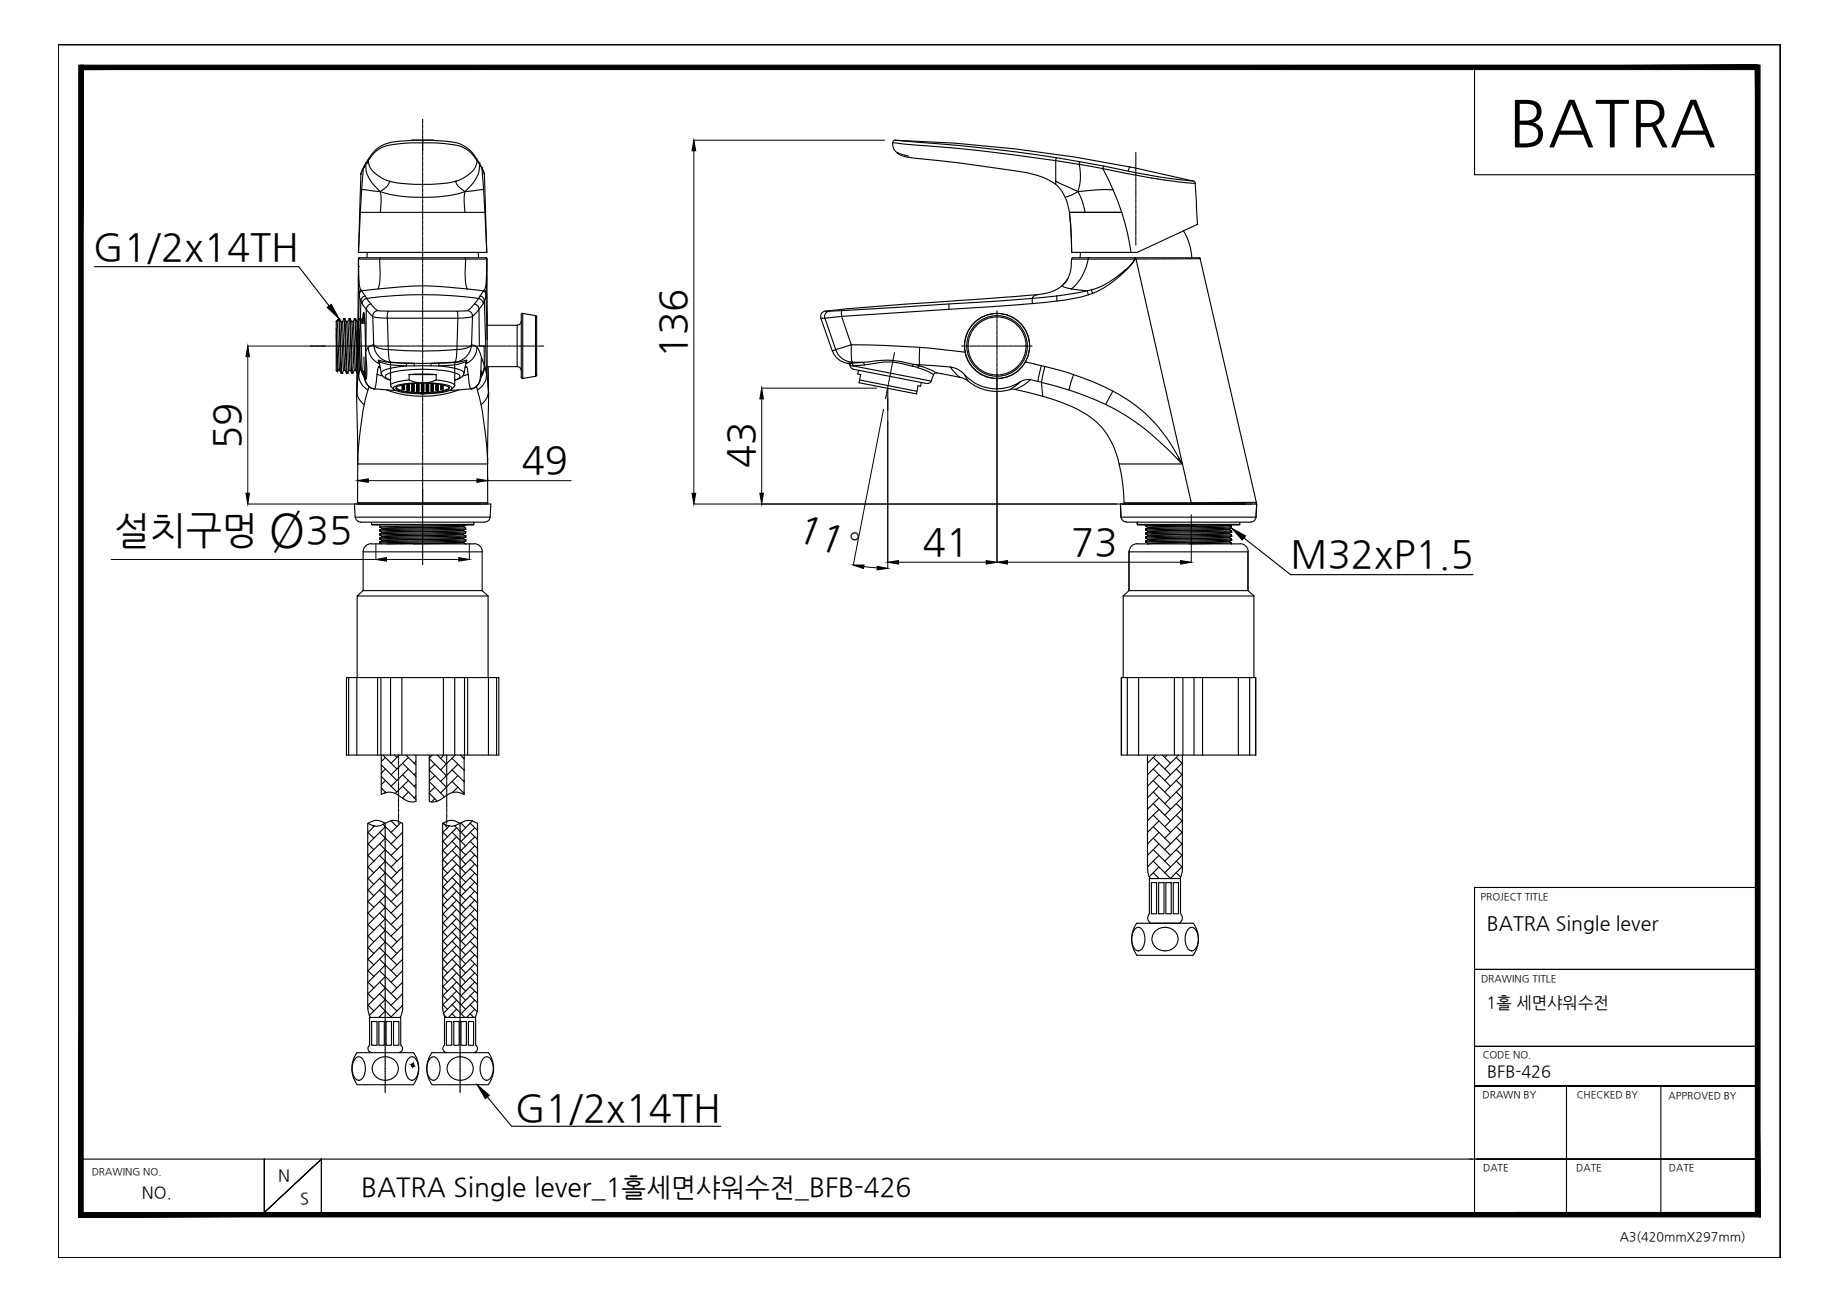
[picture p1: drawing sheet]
<svg xmlns="http://www.w3.org/2000/svg" width="420mm" height="297mm" viewBox="0 0 420 297" stroke-linecap="round" stroke-linejoin="round" font-family="sans-serif">
<defs><g id="words">
<text font-size="14.7" x="344.5" y="33">BATRA</text>
<text font-size="10.9" x="61.3" y="124.6">Ø</text>
<g font-size="8.7">
<text x="21.3" y="59.5">G1/2x14TH</text>
<text x="156.7" y="81.8" transform="rotate(-90 156.7 81.8)">136</text>
<text x="54.8" y="102.5" transform="rotate(-90 54.8 102.5)">59</text>
<text x="172.2" y="106.9" transform="rotate(-90 172.2 106.9)">43</text>
<text x="119.2" y="108">49</text>
<text x="26.1" y="123.9">설치구멍</text>
<text x="69.8" y="123.9">35</text>
<text x="181.6" y="122.8" transform="rotate(21 181.6 122.8)">11°</text>
<text x="210.8" y="126.8">41</text>
<text x="244.6" y="126.6">73</text>
<text x="294.7" y="129.5">M32xP1.5</text>
<text x="117.6" y="256">G1/2x14TH</text>
</g>
<text font-size="6" x="82.5" y="273.1">BATRA Single lever_1홀세면샤워수전_BFB-426</text>
<text font-size="4.5" x="339.5" y="212.4">BATRA Single lever</text>
<g font-size="3.7">
<text x="339.5" y="230.1">1홀 세면샤워수전</text>
<text x="339.6" y="245.9">BFB-426</text>
<text x="63.5" y="269.6">N</text>
<text x="32.4" y="273.6">NO.</text>
<text x="68.5" y="274.9">S</text>
</g>
<text font-size="2.9" x="369.9" y="283.4">A3(420mmX297mm)</text>
<g font-size="2.3">
<text x="338.1" y="205.5">PROJECT TITLE</text>
<text x="338.2" y="224.3">DRAWING TITLE</text>
<text x="338.6" y="241.6">CODE NO.</text>
<text x="338.5" y="250.8">DRAWN BY</text>
<text x="360.1" y="250.8">CHECKED BY</text>
<text x="381" y="250.8">APPROVED BY</text>
<text x="20.9" y="268.3">DRAWING NO.</text>
<text x="338.7" y="267.3">DATE</text>
<text x="359.9" y="267.3">DATE</text>
<text x="381.1" y="267.3">DATE</text>
</g>
</g></defs>
<!-- layer: 0 -->
<g fill="#000" stroke="#000" stroke-width=".23">
<path d="M158.4 32l.5 2.4h-.9zM74.7 70.2l.9-.7 1.8 3.2zM56.6 79l.4 2.4h-.8zM173.9 88.6l.4 2.5h-.8zM56.2 112.6h.8l-.4 2.5zM81.6 109.7l2.5-.4v.8zM108.9 109.3l2.5 .4-2.5 .4zM158 112.6h.9l-.5 2.5zM173.5 112.6h.8l-.4 2.5zM85.8 127.7l2.5-.4v.8zM104.8 127.3l2.4 .4-2.4 .4zM194.8 129h2.5l-.1 .8z"/>
<path d="M200.3 129.3l2.4 .5-2.4 .3zM202.7 128.4l2.5-.4v.8zM225.2 128l2.5 .4-2.5 .4zM227.7 128.4l2.4-.4v.8zM269.6 128l2.4 .4-2.4 .4zM281.2 120.5l3.2 1.9-.7 .9zM109 247.7l2.7 2.4-.9 .7z"/>
<path d="M18 14.9v262.9l1-262.9zM19 14.9v261.9l-1 1z"/>
<path d="M18.5 14.9h382.8l-382.8 1zM18.5 15.9h382.8v-1z"/>
<path d="M400.8 14.9h1.1v262.9zM400.8 14.9v261.9l1.1 1z"/>
<path d="M400.8 14.9h1.1v262.9zM400.8 14.9v261.9l1.1 1z"/>
<path d="M18 277.8l382.8-1 1.1 1zM18 277.8l382.8-1h-381.8z"/>
</g>
<g fill="none" stroke="#000" stroke-width=".25">
<path d="M13.3 10.2h393.2v277h-393.2zM336.7 15.6v24.3h64.6M406.5 10.2v277M83 38.5l-.4 4.8M83 38.2l-.6 1.6 .6-1.3M83 38.2h.1M83 38.2v.3M83 38.4v.1M83.5 37.5l-.5 .9M83.6 37.2l-.6 1M83.6 37.2h.1M83.6 37.2v.3"/>
<path d="M83.7 37.3l-.2 .2a6.6 6.6 0 0 0 2.7 5.6l.6 .6a36.5 36.5 0 0 0 19.4 0M83.7 37.3h.1M84.1 36.7a4.4 4.4 0 0 0 2.4 3.5l2.5 1.2M84.1 36.7l-.4 .6M84.1 36.3v.4M84.2 36.3l-.6 .9M84.2 36.3a7.7 7.7 0 0 1 6.7-4 45.9 45.9 0 0 1 14.1 .5 7.8 7.8 0 0 1 3.9 3.5M84.2 36.3h.1M84.2 36.5l-.1 .2M84.4 36.3l-.2 .1M96.5 27.2v.8M96.5 28.2v.2"/>
<path d="M96.5 28.5v.8M96.5 29.4v.2M96.5 29.7v.8M96.5 30.7v.1M96.5 31v.7M96.5 31.8v1.1M96.5 33.1v.1M96.5 33.4v.8M96.5 34.3v.2M96.5 34.6v.8M96.5 35.5v.2M96.5 35.8v.8"/>
<path d="M96.5 36.8v.1M96.5 37.1v.7M96.5 38v.1M96.5 38.3v.7M96.5 39.2v.1M96.5 39.5v.8M108.7 36.3a6.8 6.8 0 0 0-5.5-3.3 50.9 50.9 0 0 0-15 .3 6.3 6.3 0 0 0-3.8 3M108.7 36.3l.1 .1M108.7 36.5l.3 .2M108.9 36.3h.1M108.9 36.3l.5 .9M108.9 36.3l.1 .4"/>
<path d="M109 36.7a4.4 4.4 0 0 1-2.5 3.5l-2.5 1.2M109 36.7l.5 .8M109.4 37.2l.1 .3M109.4 37.2l.6 1M109.4 37.2h.1M109.5 37.5a6.6 6.6 0 0 1-2.7 5.6l-.6 .6M109.5 37.5l.3 .6M109.9 38.1l.1 .2M110 38.3l.1 .2M110 38.2h.1M110 38.2l.6 1.6-.5-1.3M110 38.2l.1 .3"/>
<path d="M110.1 38.5l.6 10M110.6 39.8h.1M204.5 32a445.6 445.6 0 0 1 36.7 4l-.1 .7 10.7 1.8 .2-.6 12.7 2.5 7.7 .9M204.5 32l-.5 .2-.1 .4M204.9 34.9l2.6 .8M204.9 34.9h.1M241.2 36l5.4 .9M246.6 36.9l-.2 .6a11.7 11.7 0 0 1-.2 6.2l-5.1-2.3M246.6 36.9l5.4 1M258 38.1l-.4 1M259.4 34.8v.6M259.4 35.5v.2"/>
<path d="M259.4 35.8v.8M259.4 36.8v.1M259.4 37.1v.7M259.4 38v.2M259.4 38.3v.7M259.4 39.2v.1M259.4 39.5v.8M81.9 59.2v1.6M81.9 59v.1M82.2 58.8l-.3 .3M82.3 48.5l-.4 9.1h29.3l-.5-9.1M83.9 57.6l-.1 1.2"/>
<path d="M86.9 48.5h23.8M86.9 58.9l-.2 .3h-4.8M89.1 41.4a41.3 41.3 0 0 0 14.9 0M96.5 40.4v.2M96.5 40.7v.8M96.5 41.6v.2M96.5 41.9v.8M96.5 42.9v.1M96.5 43.2v.7M96.5 44.1v.1M96.5 44.4v.7M96.5 45.3v.1"/>
<path d="M96.5 45.6v.8M96.5 46.5v.2M96.5 46.8v.8M96.5 47.7v.2M96.5 48.1v.7M96.5 49v.1M96.5 49.2v.8M96.5 50.2v.1M96.5 50.5v.7M96.5 51.4v.1M96.5 51.7v.8M96.5 52.6v.2"/>
<path d="M96.5 52.9v.8M96.5 53.9v.1M96.5 54.2v.7M96.5 55v.2M96.5 55.4v.7M96.5 56.3v.1M96.5 56.6v.7M96.5 57.5v.2M96.5 57.8v.8M96.5 58.7v.2M96.5 59v.8M96.5 60v.1"/>
<path d="M104 41.4h.1M104 41.4l.6 1.1 1.6 1.2M104.1 41.4h-.1M106.1 58.9l.2 .3h-19.6a25.7 25.7 0 0 1-.1 6l-.3 .8a72.1 72.1 0 0 1 20.4 0M106.2 43.7l-.2 1.2 .2 3.6M109.2 57.6l.1 1.2M110.4 43.3l-4.2 .4M110.9 58.8l.3 .3M111.1 59l-29-.2-.2 .2M111.2 59l.1 15.3M111.2 59.2h-4.9a25.7 25.7 0 0 0 .1 6l.3 .8M241.1 41.4v-4.7l-18.6-2.4-18.7-1.7a2.95 2.95 0 0 0 2.7 3.1 39.6 39.6 0 0 0 7.5 .9l18.4 2.5a17.8 17.8 0 0 1 8.7 3"/>
<path d="M241.1 42.1a10.3 10.3 0 0 1 3.1 6.4M241.1 41.4h.1M241.1 41.4v.7M244.2 48.5l.5 9.1M244.2 48.6l.3 2.4 .2 6.6M244.2 48.5h11.9a51.1 51.1 0 0 1 2.2 9.1M245 58.9h28.8M245 58.8l-.3 .3M246.2 43.7l3.9-.3 4.1-.1-2.4-4.8 11.2 2.2 6.5 .9 3.4 .3 .5 9.3-13.7 6.4h-15M246.2 43.7l-1.4 .8-1.6 .6M246.7 57.6l-.1 1.2M248.7 58.9h-.1a12.1 12.1 0 0 1-4 7.1"/>
<path d="M254.2 43.3l1.9 5.2h-8.3a15.3 15.3 0 0 0-1.6-4.8M259.2 58.9v.3v-.3M259.4 40.4v.2M259.4 40.7v.8M259.4 41.6v.2M259.4 42v.7M259.4 42.9v.1M259.4 43.2v.8M259.4 44.1v.2M259.4 44.4v.7M259.4 45.3v.2M259.4 45.6v.8"/>
<path d="M259.4 46.5v.2M259.4 46.8v.8M259.4 47.8v.1M259.4 48.1v.7M259.4 49v.1M259.4 49.3v.8M259.4 50.2v.1M259.4 50.5v.8M259.4 51.4v.2M259.4 51.7v.8M259.4 52.6v.2M259.4 52.9v.8"/>
<path d="M259.4 53.9v.1M259.4 54.2v.7M259.4 55.1v.1M259.4 55.4v.5M259.4 59.2h-.2a19.9 19.9 0 0 1-7.8 6.2l-2.2 .8 .3 .8a23.5 23.5 0 0 0 9.7-7.8h-14.5l-.1 1.9a6.2 6.2 0 0 1-2.1 4.1M259.4 59.2l12.6 55.6M259.4 58.9v.3M270.2 52.7a12.8 12.8 0 0 1 1.9 6.1M272.5 41.3l.4 .6M273.8 58.8l.3 .3M274.1 59.1l12.8 55.6-14.9 .1M274.1 59.1l-14.7 .1"/>
<path d="M21.6 60.9h46.6l7 9M70.9 79h.7M71.8 79h.1M72.1 79h.7M73 79h.1M73.3 79h.8M74.2 79h.2M74.5 79h.8M75.4 79h.2M75.8 79h.7M76.7 79h.1M76.8 75.1l.3 9.8"/>
<path d="M76.8 75.1l.4 9.4M76.8 76.2v8.4l.3 .3M76.9 73.4h-.1v1.7M76.9 73.4l.5 9.3a3.8 3.8 0 0 0 .5 2.5M76.9 79h.8M77.4 73.3l.5 11.9M77.4 73.3l-.2-.4-.3 .5M77.4 72.7h.1M77.4 72.7l-.6 .7M77.4 72.7v.6M77.5 72.7l.6 12.5M77.5 72.7a3.8 3.8 0 0 1 .5 2.5l.5 9.4"/>
<path d="M77.9 79h.1M77.9 73.4h.3M78.2 73.5h.1M78.2 73.5l.5 10.5 .4 1.2M78.2 79h.7M78.5 72.7l-.3 .8M78.6 72.7h.1M78.6 72.7l.5 12.5M78.7 72.7l.6 12.5M78.7 72.7l.5 1.3 .5 10.6M79.1 73.4h.3l.1 .4 .4 9.7 .1 1 .3 .7M79.1 79h.1"/>
<path d="M79.4 79h.8M79.7 72.7l.5 11.5 .1 1h.2M79.7 72.7h.3M79.7 72.7l-.3 .8M80 72.7l.5 12.5M80 72.7l.3 .8 .1 .8 .5 10.3M80.3 73.4h.3M80.3 79h.2M80.6 73.4l.5 10.3 .1 .8 .4 .7M80.6 79h.8M81 72.7l.6 12.5M81 72.7l.2 .1 .1 .7 .5 11.7"/>
<path d="M81 72.7l-.4 .7M81.2 72.7l.4 .8M81.5 73.5l.5 10.4 .1 .6 .4 .1M81.5 73.4h.3M81.6 79h.1M81.8 73.4l.5 9.3a3.8 3.8 0 0 0 .5 2.5M81.9 60.8l-.2 13.3a702.8 702.8 0 0 0 0 31.4l-.1 9.3h29.8l-.1-10.1M81.9 60.8l.1 6.2M81.9 60.8h.1M81.9 60.8a14.7 14.7 0 0 0 .3 5.1l.2 .3-.4 .8M81.9 79h.7M82 67l.4 1.7-.5 16.8-.4 3.8"/>
<path d="M82 67l-.5 22.3M82.2 72.7l.6 12.5M82.2 72.7h.2M82.2 72.7l-.4 .7M82.4 72.7l.1 1.1h.8M82.4 72.7l.4 1.1M82.4 66.2l1.3 1.9a97.3 97.3 0 0 1 12.8-.8M82.7 73.4l.4-2.1 .2 2.6 .2 5.1M82.7 79h.2M82.7 73.4h.3M83.1 79h.7M83.2 71.6l-.3 1.8"/>
<path d="M83.3 73l-.3 .5 .1 .3M83.4 67.6a1.1 1.1 0 0 0-.7 1.7M83.5 79.1v7.2h.1M83.6 70.6l1.5 1.6 .2 6.5M84 79h.1M84.1 79.3a4.1 4.1 0 0 0 2.6 3.8M84.3 79h.7M84.7 69.4a1.21 1.21 0 0 0-1 1.2M85.2 79h.2M85.3 78.7l-.6 .2a1.9 1.9 0 0 0-1.2 1.4M85.3 78.7l.1 .1a4.5 4.5 0 0 0 3.3 1l.1 1.5a1.49 1.49 0 0 0 .4 1.4 4.2 4.2 0 0 1-3.9-4zM85.5 79h.8"/>
<path d="M86.3 70.9a1.23 1.23 0 0 0-1.2 1.3l.8 .3 2.6 .2M86.3 66l-3.7 .4-.4 .4-.2 .5M86.4 79h.2M86.7 79h.8M87.7 79h.1M88 79h.7M88.5 72.7l.2 7.1 7.8 .4 7.8-.4M88.5 72.7h16l-.2 7.1M88.7 71l-.2 .6v1.1M88.9 79h.1M89.2 79h.7M90.1 79h.1"/>
<path d="M90.4 79h.8M91.3 79h.2M91.6 79h.8M92.5 79h.2M92.8 79h.8M93.8 79h.1M94.1 79h.7M95 79h.1M95.3 79h.7M96.2 79h.1M96.5 67.3a97.3 97.3 0 0 1 12.8 .8l-1.7 2.1-.8 .7M96.5 71h-7.8a4.4 4.4 0 0 1-2.9-.4l-2.1-2.5a1.37 1.37 0 0 0-1 1.2l.9 1.3-.1 9.8 .3 4.1a2.84 2.84 0 0 1-.4 2.2l-.3-1.4"/>
<path d="M96.5 79h.8M96.5 60.3v.7M96.5 61.2v.1M96.5 61.5v.7M96.5 62.4v.1M96.5 62.7v.8M96.5 63.6v.2M96.5 63.9v.8M96.5 64.8v.2M96.5 65.1v.8M96.5 66.1v.1M96.5 66.4v.7"/>
<path d="M96.5 67.3v.1M96.5 67.6v.7M96.5 68.5v.1M96.5 68.8v.8M96.5 69.7v.2M96.5 70v.8M96.5 70.9v.2M96.5 71.3v.7M96.5 72.2v.1M96.5 72.4v.8M96.5 73.4v.1M96.5 73.7v.7"/>
<path d="M96.5 74.6v.1M96.5 74.9v.8M96.5 75.8v.2M96.5 76.1v.8M96.5 77.1v.1M96.5 77.4v.7M96.5 78.2v.2M96.5 78.6v.7M96.5 79.5v.1M96.5 79.8v.7M97.4 79h.2M97.7 79h.8"/>
<path d="M98.6 79h.2M98.9 79h.8M99.9 79h.1M100.1 79h.8M101.1 79h.1M101.4 79h.7M102.3 79h.1M102.6 79h.8M103.5 79h.2M103.8 79h.8M104.3 71l.2 .4v1.3l2.6-.2 .8-.3M104.3 79.8l1.7-.2a2.18 2.18 0 0 0 1.7-.9 4.2 4.2 0 0 1-3.9 4"/>
<path d="M104.3 79.8v1.5a1.49 1.49 0 0 1-.5 1.4M104.7 79h.2M105.1 79h.7M105.9 79h.2M106.2 79h.8M106.7 66l3.7 .4M106.8 70.9l-10.3 .1M106.8 70.9a1.23 1.23 0 0 1 1.1 1.3M107.2 79h.1M107.5 79h.7M107.9 72.1v.1M107.9 72.2l-.2 6.5 .7 .2a3.2 3.2 0 0 1 1.5 2.6 3.4 3.4 0 0 1 .3 3.7l-.3 .5"/>
<path d="M107.9 72.2l1.5-1.6 .1 8.4h1.1l.1 4.7M108.4 79h.2M108.7 79h.8M109 79.3a4.2 4.2 0 0 1-2.6 3.8M109.6 67.6a1.1 1.1 0 0 1 .7 1.7l-.9 1.3a1.24 1.24 0 0 0-1.1-1.2M109.6 67.6l-.3 .5a1.37 1.37 0 0 1 1 1.2M109.6 79h.2M109.9 79h.8M110.4 66.4l.4 .4 .2 .5M110.4 66.4l-.8 1.2M110.6 66.2l-.2 .2M110.9 79h.1"/>
<path d="M111 67l-.4 1.7 .5 16.8 .4 3.8M111 67l.2 10.6M111.2 60.8l-.2 6.2M111.2 60.7v.1a14.7 14.7 0 0 1-.4 5.1l-.2 .3 .4 .8M111.2 79h.7M111.2 74.3v9.4h6.9M111.2 74.3h6.9v9.4M112 79h.2M112.4 79h.7M113.3 79h.1M113.6 79h.8M114.5 79h.2"/>
<path d="M114.8 79h.8M115.7 79h.2M116 79h.8M117 79h.1M117.2 79h.8M118.2 79h.1M118.5 79h.7M119 73.3a.91 .91 0 0 1-.9 .9M119 71.9v14.2M119.4 71.6l2.9 .5v13.8l-2.9 .5M119.4 71.6v14.8M119.4 71.5l-.4 .3"/>
<path d="M119.4 79h.1M119.7 79h.8M120.6 79h.2M120.9 79h.8M121.8 79h.2M122.1 79h.8M122.3 72l.3 .3M122.5 72.4v13.2M123 79h.2M123.3 79h.8M187.4 72.7h1l2.4 7.1-.7 .4zM188.5 71a1.21 1.21 0 0 0-1 1.6"/>
<path d="M189.4 71a1.22 1.22 0 0 0-1 1.7l3.8-.5M190.8 79.8a4.2 4.2 0 0 0 3.8 2.9M192.2 72.2l2.2 6.5M192.2 72.1v.1M192.2 70.9v1.3M194.4 78.7l11.7 .4a145 145 0 0 1 14.3 1.3M194.4 78.7v3l.2 1M194.4 78.7l-3.6 1.1M210 79.3v4M216.7 69.4v1.2M216.7 70.6l-24.5 1.6M219.6 79h.5"/>
<path d="M220.2 79h.2M220.5 79h.8M221.5 79h.1M221.8 79h.7M222.7 79h.1M223 79h.8M223.9 79h.2M224.2 79h.8M225.1 79h.2M225.4 79h.8M226.3 79h.2M226.6 79h.8"/>
<path d="M227.6 79h.1M227.7 71v.3M227.7 71.5v.2M227.7 71.8v.8M227.7 72.7v.2M227.7 73v.8M227.7 74v.1M227.7 74.3v.7M227.7 75.2v.1M227.7 75.5v.8M227.7 76.4v.2M227.7 76.7v.8"/>
<path d="M227.7 77.6v.2M227.7 77.9v.8M227.7 78.8v.2M227.7 79.1v.8M227.9 79h.7M228.8 79h.1M229.1 79h.8M230 79h.2M230.3 79h.8M231.2 79h.2M231.5 79h.8M232.4 79h.2"/>
<path d="M232.8 79h.7M233.7 79h.1M234 79h.7M234.9 79h.2M235.2 79h.5M236.9 67.3l-30.2 2.1-18.2 1.6 3.7-.1M236.9 67.3l-.7 .2-.5 .6-43.5 2.8M241.3 67.6l-5.6 .5v1.2M241.3 67.6l.1 1.1M241.4 68.7l-10.4 1-14.3 .9M242.5 65.2a9.6 9.6 0 0 1-5.6 2.1M242.5 65.2a3.6 3.6 0 0 0 2.1 .8"/>
<path d="M243.8 63.6l-1.3 1.6M244.6 66l3.7 .4M248.3 66.4l.2 .9-1.7 .5-5.4 .9M248.3 66.4l-7 1.2M249.2 66.2l-.9 .2M249.5 67l-.9 .3M77.5 84.6h-.3l-.1 .3M77.9 85.2h.2M78.1 85.2h.1M78.5 84.6h.3M78.5 84.6l-.4 .6M79.1 85.2h.2"/>
<path d="M79.3 85.2h.1M79.7 84.6h.3M79.7 84.6l-.3 .6M80.9 84.6h.3M80.9 84.6l-.4 .6M81.5 89.3a3.7 3.7 0 0 0 1.7 3M81.5 89.3l-.1 .7M81.6 85.2h.2M82.1 84.6a3.8 3.8 0 0 0 1.9 4.4M82.2 84.5l-.4 .7M82.4 83.5a3.4 3.4 0 0 0 .8 2.6M82.4 83.5l.2 1.1 .6 1.1"/>
<path d="M82.8 85.2h.7M83 84.7l.1 .3a4.3 4.3 0 0 0 1.6 3.6l.7 .2M83.1 81.5l.2 4.3a2.74 2.74 0 0 0 2.1 3M83.2 85.3l.2 1.3M83.3 85.3l.3 1.1M84.3 88.2a70.9 70.9 0 0 0-2.6 16.7M85.4 88.8h.1M85.5 88.8l4.8 .4M86.1 85.5l-.3 2.5-.3 .8M86.1 85.5l1.2 .3M86.4 83.8l-.3 1.7M86.4 83.8l.5 .2"/>
<path d="M86.5 82.6l-.1-.4 2.4 .5M86.6 82.6v.1M86.6 82.7h.1M86.6 82.7l.2-.1 2.4 .7-.1-.4-.3-.2M86.6 82.7l.5 2.6M86.8 83.5l-.4 .3M87.1 85.3l.5 .8 1.6 .7M88.3 89a22.9 22.9 0 0 0 8.2 1.5M88.8 82.7l5.7 .2 .1 .6M88.8 82.7l3.9 .2M89.1 86.8a1.1 1.1 0 0 1-1.1-1l.5-.4a30.5 30.5 0 0 1 14.5-.5l1.5 .5 .5 .4a.68 .68 0 0 1-.5 .7l-.6 .3M89.2 88l.7 .9"/>
<path d="M89.2 83.5v4.5M89.2 83.3l3.7 .2M89.9 88.9l.3 .2a23.5 23.5 0 0 0 12.6 0l.3-.2M90.4 88.5l.3-.2a21.6 21.6 0 0 1 11.6 0l.3 .2-.1 .3a7.9 7.9 0 0 1-4.4 1h-3.2l-2.4-.3a2.36 2.36 0 0 1-2.1-.9zM90.5 88.4l.2 .4a17.8 17.8 0 0 0 8.9 .7l2.3-.5 .5-.3 .1-.3M91.8 88.1h.6zM91.8 88.3h.6zM91.8 88.5h.6zM91.8 88.7h.6zM91.8 88.9h.6zM92.7 82.9h7.7M92.7 82.9l.2 .6"/>
<path d="M92.9 83.5h7.2M92.9 83.5l-3.2 .5-1.8 .5a.89 .89 0 0 0-.8 .8M92.9 87.9h.6zM92.9 88.1h.6zM92.9 88.3h.6zM92.9 88.5h.6zM92.9 88.7h.6zM92.9 88.9h.6zM92.9 89.1h.6zM93.4 85.5l1.5-.1 4.7 .1M93.4 86.8l-2.8 .4-1.1 .4-.3 .4M93.4 86.8l2 .6"/>
<path d="M93.4 85.5h6.2M93.4 85.5v1.3M94 88.1h.6zM94 88.3h.6zM94 88.5h.6zM94 88.7h.6zM94 88.9h.6zM94 89.1h.6zM94 87.9h.6zM94 89.3h.6zM94 87.6h.6zM95.1 88.3h.6z"/>
<path d="M95.1 88.5h.6zM95.1 88.7h.6zM95.1 88.9h.6zM95.1 88.1h.6zM95.1 89.1h.6zM95.1 87.9h.6zM95.1 89.3h.6zM95.1 87.6h.6zM95.4 87.4l-4.6 .5-.9 .5v.5M95.4 87.4h2.2M96.2 88.5h.6zM96.2 88.7h.6z"/>
<path d="M96.2 88.9h.6zM96.2 88.1h.6zM96.2 89.1h.6zM96.2 87.9h.6zM96.2 87.6h.6zM96.5 88.2l-.3 .1h.3M96.5 89.3h-.3l.3 .1M96.5 89.3h.3l-.3 .1M96.5 88.2l.3 .1h-.3M96.5 80.7v.2M96.5 81v.8M96.5 81.9v.2"/>
<path d="M96.5 82.2v.8M96.5 83.2v.1M96.5 83.5v.7M96.5 84.4v.1M96.5 84.7v.7M96.5 85.6v.1M96.5 85.9v.8M96.5 86.8v.2M96.5 87.1v.8M96.5 88v.2M96.5 88.3v.8M96.5 89.3v.1"/>
<path d="M96.5 89.5v.8M96.5 90.5v.1M96.5 90.8v.7M96.5 91.7v.1M96.5 92v.8M96.5 92.9v.2M96.5 93.2v.8M96.5 94.1v.2M96.5 94.4v.8M96.5 95.3v.2M96.5 95.6v.8M96.5 96.6v.1"/>
<path d="M96.5 96.9v.7M96.5 97.8v.1M96.5 98.1v.8M96.5 99v.2M96.5 99.3v.8M97.3 88.7h.6zM97.3 88.5h.6zM97.3 88.3h.6zM97.3 88.9h.6zM97.3 88.1h.6zM97.3 89.1h.6zM97.3 87.9h.6z"/>
<path d="M97.3 89.3h.6zM97.3 87.6h.6zM97.6 87.4l4.6 .5 .9 .5v.5M98.4 88.9h.6zM98.4 88.7h.6zM98.4 88.5h.6zM98.4 88.3h.6zM98.4 88.1h.6zM98.4 89.1h.6zM98.4 87.9h.6zM98.4 89.3h.6zM98.4 87.6h.6z"/>
<path d="M99.5 89.1h.6zM99.5 88.9h.6zM99.5 88.7h.6zM99.5 88.5h.6zM99.5 88.3h.6zM99.5 88.1h.6zM99.5 87.9h.6zM99.6 86.8l2.8 .4 1.1 .4 .3 .4M99.6 86.8l-2 .6M99.6 85.5v1.3M100.1 83.5l3.2 .5 1.8 .5a.85 .85 0 0 1 .8 .7 .85 .85 0 0 1-.5 .9l-1.6 .7M100.4 82.9l-.3 .6"/>
<path d="M100.4 82.9l3.8-.2-.3 .2-.1 .4M100.6 88.9h.6zM100.6 88.7h.6zM100.6 88.5h.6zM100.6 88.3h.6zM100.6 88.1h.6zM103.8 83.3l-3.7 .2M103.8 82.7l-5.3 .2-.1 .6M103.8 88l-.7 .9M103.8 83.5v4.5M104.7 89a22.9 22.9 0 0 1-8.2 1.5M106.2 83.5l.4 .3"/>
<path d="M106.4 82.7h.1M106.4 82.7l-.2-.1-2.4 .7M106.4 82.7l-.5 2.6M106.4 82.6v.1M106.5 82.6h-.1M106.5 82.6l-.1 .1M106.5 82.6h.1M106.5 82.6l.1-.4-1.7 .4-1.1 .1M106.6 83.8l.3 1.7M106.6 83.8l-.4 .2M106.9 85.5l.3 2.5 .4 .8M106.9 85.5l-1.2 .3"/>
<path d="M107.6 88.8h.1M107.6 88.8l-4.9 .4M108.8 88.2l.2 .8M109.8 86.1a4.6 4.6 0 0 0 .9-2.4 4.1 4.1 0 0 1-1.7 5.3 76.1 76.1 0 0 1 2.3 15.7M109.9 81.5l-.2 4.3a2.75 2.75 0 0 1-2.1 3M110 84.7l-.1 .4a3.6 3.6 0 0 1-2.3 3.7M111.5 89.3l-.1-5.6 .2 6.4-.3 14.6M111.5 89.3a3.7 3.7 0 0 1-1.7 3M111.5 89.3l.1 .7M118.1 83.7a.91 .91 0 0 1 .9 .9M119 86.1l.4 .3M122.6 85.6l-.3 .3"/>
<path d="M190.1 80.1a4.5 4.5 0 0 0 3.7 2.9l.5 .5M193.7 82.9l.4 .3 .2 .3M193.7 82.9h.6M193.7 82.9l-.2 .1M194.1 83.5a.91 .91 0 0 0 .8 .8M194.3 83.5h.5M194.3 82.9a.51 .51 0 0 1 .5 .6M194.6 82.7h2.4M194.6 82.7l-.9 .2M194.8 84.3l16.8 3.3M194.8 83.5l17.8 3.5M196 84.6l-.1 .8 .6 .1-.3 1.9 13.1 2.5 .3-1.8 .6 .1 .2-.9"/>
<path d="M196.3 86.8l13.1 2.5M197 82.7l.4 .6M197 82.7l1.5-.1a20.3 20.3 0 0 1 10.1 .6M197 82.7l-2.7 .2M197.4 83.3l-2.6 .2M202.7 88.7v5M208.4 83.6l1.2 .3M208.6 83.2l-.2 .4a16.8 16.8 0 0 0-9.6-.5l-1.4 .2M208.6 83.2l1.4 .1M208.7 83.2l1.3 .3M210 83.3l7 .5M210 83.2v.3"/>
<path d="M212.7 87a.91 .91 0 0 1-1.1 .5M213.9 85.1l-2.9-1.3-1-.3-.3 .2-.1 .3 1.8 .6 1.8 .9-.6 1.5M213.9 85.1l1.1 .2M213.9 85.1l-.5 .2-.2 .2M215 85.3l4.1 .8-2.1-2.3a4.5 4.5 0 0 1 3.6 2.5 7.1 7.1 0 0 0 4.1 2.6 10.4 10.4 0 0 0 5.9 .1M219.1 86.1l1.3 .5 .8 .5M220.2 85.5a9.8 9.8 0 0 0 7.5 3.3M227.7 88.8a9.9 9.9 0 0 0 5.2-1.6l-1.1 1-1.2 .8 .6-.2a32.3 32.3 0 0 1 6.9 1.7M227.7 80.1v.1M227.7 80.4v.7M227.7 81.3v.1M227.7 81.6v.8"/>
<path d="M227.7 82.5v.1M227.7 82.8v.8M227.7 83.7v.2M227.7 84v.8M227.7 84.9v.2M227.7 85.2v.8M227.7 86.2v.1M227.7 86.4v2.4M232.9 87.2a3.5 3.5 0 0 1 2.4-.5 9.4 9.4 0 0 1-3.5 2.2M234.1 82.6l2.1 .5M236.2 83.1l1.6 .4M237.8 83.5l-.8 3.6-1.7-.4"/>
<path d="M237.8 83.5l.8 .2M238.1 90.5a32 32 0 0 1 11.9 5.5 18 18 0 0 1 5.6 9.9M238.1 90.5l-.3-3.2a59.2 59.2 0 0 1 23.5 10.5l3.9 3.4 3.7 3.7M245.1 85.5l-6.5-1.8-.8 3.6-.8-.2M245.1 85.5a56.9 56.9 0 0 1 9 3.8M245.1 85.5l-1 3.5M254.1 89.3a34.3 34.3 0 0 1 15.2 15.4M254.1 89.3l-1.6 3M81.1 118.1l30.8-.1a1.21 1.21 0 0 1-1.2 1.2h-28.4a1.29 1.29 0 0 1-1.2-1.1zM81.6 114.8l.4 .3M81.6 105.9h.1M81.7 104.9l-.1 1"/>
<path d="M81.7 104.6v.2M84.8 119.2v.5h23.4M84.9 119.7l.1 .1M84.9 119.9h23.2M86.7 119.9v.4M96.5 100.2v.2M96.5 100.6v.7M96.5 101.4v.2M96.5 101.7v.8M96.5 102.7v.1M96.5 103v.7M96.5 103.9v.2"/>
<path d="M96.5 104.2v.8M96.5 105.1v.2M96.5 105.4v.8M96.5 106.4v.1M96.5 106.7v.7M96.5 107.5v.2M96.5 107.9v.7M96.5 108.8v.1M96.5 109.1v.8M96.5 110v.2M96.5 110.3v.8M96.5 111.2v.2"/>
<path d="M96.5 111.5v17.4M106.3 119.9h.1M106.3 119.9l-19.6 .4M106.3 119.9l-.5 .3M108.2 119.7l-.1 .1M108.2 119.2v.5M111.3 104.9l.1 1h-29.8M111.3 104.7v.8M111.3 104.6v.2M111.4 104.7l-.1 .2M111.4 114.8l-.3 .3h-29.2M255.6 105.9a42.7 42.7 0 0 1 1.1 8.9"/>
<path d="M255.6 105.9h14.4M255.8 115.1l.2 3h30.8M256 118a1.21 1.21 0 0 0 1.2 1.2M256.4 115.1h29.5M256.7 114.8h15.3M256.7 114.8l.3 .3M257.2 119.2h28.4M257.6 115.1h29.4l-.2 3M259.7 119.2v.5v-.5M259.7 119.7h23.4l-.1 .1M259.7 119.7l.1 .1M259.8 119.9h23.1"/>
<path d="M261.6 119.9v.2v-.2M269.3 104.7l.7 1.2-1.1-1M269.3 104.7l-.4 .2M272 114.8v.3M273.1 119.9l-11.5 .2 .5 .3M280.7 119.9l-18.6 .5M280.7 119.9h.1M280.7 119.9v.1M280.8 119.9h-.1M281.2 119.9v.6v-.6M283.1 119.2v.5v-.5M286.8 118a1.21 1.21 0 0 1-1.2 1.2"/>
<path d="M286.9 114.7v.3l-.3 .1M84.8 124.1a1.84 1.84 0 0 0-1.9 1.9h27.2a1.77 1.77 0 0 0-1.8-1.9l-23.6 .1M86.7 123.1h.1M86.7 122.1h.1M86.7 124h.1M86.7 121.3h.1M86.7 120.3h.1M86.7 121h.1M86.7 122.8h.1M86.7 123.7h.1M86.7 121.9h.1M86.7 124l.4 .2"/>
<path d="M86.7 123.1l.5 .2M86.7 122.1l.5 .3M86.7 121.3l.5 .2M86.7 120.3l.5 .3M86.7 121v.3M86.7 121.9v.2M86.7 122.8v.3M86.7 123.7v.3M87.2 123.5h.1M87.2 122.5h.1M87.2 120.6v.1M87.2 121.5v.1"/>
<path d="M87.2 122.4v.1M87.2 123.3v.2M87.2 120.7l-.5 .3M87.2 121.6l-.5 .3M87.2 122.5l-.5 .3M87.2 123.5l-.5 .2M105.8 123l-18.6 .5M105.8 123.8l-17.5 .4M105.8 123.8h.1M105.8 122l-18.6 .4M105.8 121l-18.6 .5M105.8 121h.1"/>
<path d="M105.8 123.9l-11.4 .3M105.8 120.2l-18.6 .5M105.8 122.9l-18.6 .4M105.8 121.2l-18.6 .4M105.8 122.1l-18.6 .4M105.8 120.2l-18.6 .4M105.8 120.2h.1M105.8 123.9l.5 .3M105.8 123l.5 .2M105.8 122.1l.5 .3M105.8 121.2l.5 .2M105.8 120.2l.5 .3"/>
<path d="M105.8 120.1v.1M105.8 121v.2M105.8 122v.1M105.8 122.9v.1M105.8 123.8v.1M106.3 124.2h.1M106.3 121.4h.1M106.3 122.4h.1M106.3 123.2h.1M106.3 120.8h.1M106.3 123.5h.1M106.3 122.6h.1"/>
<path d="M106.3 123.5l-19.6 .5M106.3 122.6l-19.6 .5M106.3 121.7l-19.6 .4M106.3 120.8l-19.6 .5M106.3 121.4l-19.6 .5M106.3 123.2l-19.6 .5M106.3 122.4l-19.6 .4M106.3 120.5l-19.6 .5M106.3 120.5v.3M106.3 121.4v.3M106.3 122.4v.2M106.3 123.2v.3"/>
<path d="M106.3 120.8l-.5 .2M106.3 121.7l-.5 .3M106.3 122.6l-.5 .3M106.3 123.5l-.5 .3M257.8 134.8v-8.8h27.2v8.8M259.7 124.2l23.5-.1a1.84 1.84 0 0 1 1.8 1.9M259.7 124.1a1.84 1.84 0 0 0-1.9 1.9M261.6 123.5v.3v-.3M261.6 122.6v.3v-.3M261.6 121.7v.2v-.2M261.6 120.7v.3v-.3M261.6 120.7h.1"/>
<path d="M261.6 121.7h.1M261.6 122.6h.1M261.6 123.5h.1M262.1 120.4v.1M262.1 122.2v.1M262.1 123.1v.1M262.1 124l-.1 .2M262.1 120.5l-.5 .2M262.1 121.4l-.5 .3M262.1 122.3l-.5 .3M262.1 123.2l-.5 .3M262.1 124.1h.1"/>
<path d="M280.7 121.8l-18.6 .5M280.7 120l-18.6 .5M280.7 121.7l-18.6 .5M280.7 122.8l-18.6 .4M280.7 120l.5 .3-19.6 .4M280.7 120.8l-16.3 .4-2.3 .1v.1M280.7 120.8h.1M280.7 120.8v.2h-2.3l-16.3 .4M280.7 123.6l-18.6 .4M280.7 123.6h.1M280.7 123.7l-18.6 .4M280.7 122.7l-18.6 .4"/>
<path d="M280.7 122.7h.1M280.7 123.7l.5 .3M280.7 122.8l.5 .2M280.7 121.8l.5 .3M280.7 120.9l.5 .3M280.7 121.7v.1M280.7 122.7v.1M280.7 123.6v.1M281.2 124v.2v-.2M281.2 123v.3v-.3M281.2 122.1v.3v-.3M281.2 121.2v.3v-.3"/>
<path d="M281.2 121.5h.1M281.2 122.4h.1M281.2 123.3h.1M281.2 124l-9.7 .2M281.2 123.3l-19.6 .5 .5 .2M281.2 123l-19.6 .5M281.2 122.4l-19.6 .5 .5 .2M281.2 122.1l-19.6 .5M281.2 121.5l-19.6 .4 .5 .3M281.2 121.2l-19.6 .5M281.2 120.6l-19.6 .4 .5 .3M281.2 120.5v.1"/>
<path d="M281.2 120.6l-.5 .2M281.2 121.5l-.5 .2M281.2 122.4l-.5 .3M281.2 123.3l-.5 .3M284 122.8l10.7 8.4h41.7M79.1 154.7h34.8v17.7h-34.8zM79.6 154.7v17.7M81.5 154.7v17.7M86.2 154.7v17.7M87 154.7v17.7M89.2 154.7v17.7M91.8 154.7v17.7"/>
<path d="M101.2 154.7v17.7M103.8 154.7v17.7M106.1 154.7v17.7M106.8 154.7v17.7M111.5 154.7v17.7M113.4 154.7v17.7M257.4 154.7v17.7M260 154.7v17.7M268.2 154.7v17.7M270.1 154.7v17.7M272.7 154.7v17.7M274.6 154.7v17.7"/>
<path d="M282.8 154.7v17.7M285.4 154.7v17.7M286.7 154.7v17.7M286.8 154.7h-30.7v17.7h30.7M87.1 172.4v9a3.4 3.4 0 0 1 3.9 .2l1.9 1.3a2.82 2.82 0 0 0 2.1 .1v-10.6M87.1 179.9l1 1.1M87.1 177.3l3.5 3.5M87.1 174.6l3.5 3.6M87.4 172.4l3.2 3.2M88 172.9l-.9 1M88 175.6l-.9 .9M88 178.2l-.9 1"/>
<path d="M90.1 172.4l.5 .5M91.2 172.4l-1.9 1.9M91.9 179.5l3.1 3.1M91.9 176.9l3.1 3M91.9 174.3l3.1 3M92.7 172.4l2.3 2.3M93.2 172.9l-3.9 4M93.2 175.6l-3.9 3.9M93.2 178.2l-2.9 3M95 173.8l-.4 .5M95 176.5l-.4 .4M95 179.1l-.4 .4"/>
<path d="M98 172.4v10.6a3.2 3.2 0 0 0 3-.7l1-.7a3.5 3.5 0 0 1 4-.2v-9M98 178.4l3.5 3.6M98 175.8l3.9 3.9M98 173.2l3.9 3.9M98.7 172.4l-.7 .7M99.3 174.5l-1.3 1.2M99.3 177.1l-1.3 1.2M99.3 179.7l-1.3 1.2M99.9 172.4l2 2.1M101.3 172.4l-.7 .8M103.2 178.4l2.8 2.8M103.2 175.8l2.8 2.7"/>
<path d="M103.2 173.2l2.8 2.7M104 172.4l-3.4 3.4M104.5 174.5l-3.9 3.9M104.5 177.1l-3.9 3.9M104.5 179.7l-1.2 1.2M105.1 172.4l.9 .8M106 173l-.1 .2M106 175.7l-.1 .1M106 178.3l-.1 .1M263.3 178.2l4 4M263.3 175.6l4 3.9M263.3 172.9l4 4"/>
<path d="M263.9 172.4l-1.9 1.9M264.7 174.3l-2.7 2.6M264.7 176.9l-2.7 2.6M264.7 179.5l-2.7 2.6M265.4 172.4l1.9 1.9M266.5 172.4l-.5 .5M268.6 178.2l1.4 1.4M268.6 175.6l1.4 1.4M268.6 172.9l1.4 1.4M269.1 172.4l-3.1 3.2M269.9 174.3l-3.9 3.9M269.9 176.9l-3.9 3.9"/>
<path d="M269.9 179.5l-3.9 4M84 197.9l1.4 1.4M84 195.3l1.4 1.3M84 192.6l1.4 1.4M84 190l1.4 1.4M85.1 188.5l.3 .2M85.5 188.6l-1.4 1.4M86.7 197.9l3.9 4M86.7 195.3l3.9 4M86.7 192.7l3.9 3.9M86.7 190l3.9 4M87.4 188.2l3.2 3.2"/>
<path d="M88 188a3.3 3.3 0 0 0-4 0 3.3 3.3 0 0 0 4 0 3.3 3.3 0 0 1 3.9 0M88 188.7l-3.9 4M88 191.4l-3.9 3.9M88 194l-3.9 3.9M88 196.6l-3.9 4M88 199.3l-3.9 3.9M88 180.8l-.3 .3M89.3 187.4l1.3 1.3M89.4 187.3l-.1 .1M91.6 187.8l-2.3 2.2M91.9 190l-2.6 2.7M91.9 192.7l-2.6 2.6"/>
<path d="M91.9 195.3l-2.6 2.6M91.9 198l-2.6 2.6M91.9 182.2l.3 .2M93.2 180.8l-1.3 1.4M95 181.8l-.4 .4M98 181.1l1.9 1.8M99.3 182.3l-.8 .8M106 180.9l-.1 .1M263.3 199.3l1.4 1.3M263.3 196.6l4 4M263.3 194l4 3.9M263.3 191.4l4 3.9"/>
<path d="M263.3 188.7l4 4M263.3 186.1l4 3.9M263.3 183.5l4 3.9M263.3 180.8l4 4M264.7 182.2l-2.7 2.6M264.7 184.8l-2.7 2.6M264.7 187.4l-2.7 2.6M264.7 190l-2.7 2.7M264.7 192.7l-2.7 2.6M264.7 195.3l-2.7 2.6M264.7 197.9l-2.3 2.3M268.6 199.3l1 1"/>
<path d="M268.6 196.6l1.4 1.4M268.6 194l1.4 1.4M268.6 191.4l1.4 1.4M268.6 188.7l1.4 1.4M268.6 186.1l1.4 1.4M268.6 183.5l1.4 1.3M268.6 180.8l1.4 1.4M269.9 182.2l-3.9 3.9M269.9 184.8l-3.9 3.9M269.9 187.4l-3.9 4M269.9 190l-3.9 4M269.9 192.7l-3.9 3.9"/>
<path d="M269.9 195.3l-3.9 4M269.9 197.9l-2.7 2.7M84 219l1.4 1.3M84 216.3l1.4 1.4M84 213.7l1.4 1.3M84 211l1.4 1.4M84 208.4l1.4 1.4M84 205.8l1.4 1.4M84 203.2l1.4 1.3M84 200.5l1.4 1.4M86.7 219l3.9 3.9M86.7 216.4l3.9 3.9"/>
<path d="M86.7 213.7l3.9 4M86.7 211.1l3.9 3.9M86.7 208.5l3.9 3.9M86.7 205.8l3.9 4M86.7 203.2l3.9 4M86.7 200.6l3.9 3.9M88 201.9l-3.9 3.9M88 204.5l-3.9 4M88 207.2l-3.9 3.9M88 209.8l-3.9 3.9M88 212.4l-3.9 4M88 215l-3.9 4"/>
<path d="M88 217.7l-3.9 3.9M91.9 200.6l-2.6 2.6M91.9 203.2l-2.6 2.6M91.9 205.8l-2.6 2.7M91.9 208.5l-2.6 2.6M91.9 211.1l-2.6 2.6M91.9 213.8l-2.6 2.6M91.9 216.4l-2.6 2.6M91.9 219l-2.6 2.6M264.6 200.6h.1M401.3 202.6h-64.6v74.6M84 229.5l1.4 1.3"/>
<path d="M84 226.8l1.4 1.4M84 224.2l1.4 1.4M84 221.6l1.4 1.3M86.7 229.5l2.7 2.8M86.7 226.9l3.9 3.9M86.7 224.3l3.9 3.9M86.7 221.6l3.9 4M86.7 232.2l.1 .1M88 220.3l-3.9 4M88 222.9l-3.9 4M88 225.6l-3.9 3.9M88 228.2l-3.7 3.7"/>
<path d="M88 230.8l-1.5 1.5M91.9 221.6l-2.6 2.7M91.9 224.3l-2.6 2.6M91.9 226.9l-2.6 2.6M91.9 229.5l-2.6 2.7M336.7 221.3h64.6h-64.6M336.7 238.9h64.6h-64.6M111.3 250.5l5.5 6.6h47.8M336.7 248h64.6h-64.6M357.7 248v28.8M379.3 248v28.8M19 264.6h317.2"/>
<path d="M60.4 264.6v12.2l13-12.2-13 12.2zM73.4 276.8v-12.2v12.2M335.7 264.6h65.6h-64.1M345.9 276.8h55.4"/>
<circle cx="227.7" cy="79" r="7.4"/>
<circle cx="227.7" cy="79" r="6.9"/>
<circle cx="227.7" cy="79" r="6.6"/>
</g>
<!-- layer: DEFAULT_1 -->
<g fill="none" stroke="#000" stroke-width=".25">
<path d="M202.4 90.2l-.2 .8M202.4 89.9v.2M202.6 89l-.1 .8M202.7 88.7l-.1 .2M202.8 87.8l-.1 .8M202.9 87.5v.1M203.1 86.6l-.2 .7M203.1 86.3v.2M203.3 85.4l-.2 .8M203.4 85.1v.2M203.5 84.2l-.1 .8M203.6 83.9v.2"/>
<path d="M203.8 83l-.2 .7M203.8 82.7v.2M204 81.8l-.1 .8M204.1 81.5l-.1 .2M204.2 80.5l-.1 .9"/>
</g>
<!-- layer: 06___PRT_ALL_SURFS -->
<path d="M82.4 39.8l-.5 17.8M110.6 39.8l.6 17.8M204.5 32a323.5 323.5 0 0 1 67.9 9.3M82.6 43.3l4.2 .4 .2 1.2-.1 3.6h-4.6zM89 41.4h.1M89 41.4l-.6 1.1-1.6 1.2" fill="none" stroke="#000" stroke-width=".25"/>
<!-- layer: 02___PRT_ALL_AXES -->
<g fill="none" stroke="#000" stroke-width=".25">
<path d="M94.1 32h.3M94.6 32h.2M94.9 32h.8M95.8 32h.2M96.1 32h.8M96.5 32v.4M96.5 32.5v.2M96.5 32.8v.8M96.5 33.8v.1M96.5 34.1v.3M97.1 32h.1M97.4 32h.7"/>
<path d="M98.2 32h.2M98.6 32h.4M81.1 118.1l-.2-3h31.2l-.2 3M284.3 115.1h-28.5l.2 3M287 115.1l-.2 3M81.6 136.1v18.6M81.6 136.1h29.8M82.9 126v8.8M82.9 134.8h27.2M82.9 134.8l-1.3 1.3M110.1 134.8l1.3 1.3M110.1 126v8.8"/>
<path d="M111.4 136.1v18.6M256.5 136.1h29.8M256.5 136.1v18.6M257.8 134.8h27.2M257.8 134.8l-1.3 1.3M257.8 126v8.8M285 126v8.8M285 134.8l1.3 1.3M286.3 136.1v18.6M256.1 154.7v17.7M286.8 154.7v17.7"/>
</g>
<!-- layer: 1 -->
<g fill="none" stroke="#000" stroke-width=".25">
<path d="M262 172.4v26.2M270 172.4v26.1l-.2 1.3-.4 .8M84 188v42.3M88 188v.4M88 188.5v.5M88 189.1v.1M88 189.2v.4M88 189.7v.1M88 189.8v.4M88 190.3v.1M88 190.5v.5M88 191.1v.3"/>
<path d="M88 191.5v.1M88 191.7v.5M88 192.3v.4M88 192.8v.5M88 193.4h.1M88 193.5v.4M88 194h.1M88 194.1v.4M88 194.6v.1M88 194.7v.6M88 195.3v.4M88 195.8v.5"/>
<path d="M88 196.4v.1M88 196.6v.3M88 197v.1M88 197.2v.3M88 197.6v.1M88 197.8v.4M88 198.3h.1M88 198.4v.4M88 198.9h.1M88 199v.5M88 199.6v.4M91.9 188v42.3"/>
<path d="M101.1 188v42.3M101.1 198.3l1.1 1.1M101.1 196.2l1.1 1.1M101.1 194.1l1.1 1.1M101.1 192l1.1 1.1M101.1 190l1.1 1.1M101.2 188l1 1M102.6 188.6l-1.4 1.4M103.2 198.3l3.1 3.1M103.2 196.2l3.1 3.2M103.2 194.2l3.1 3.1M103.2 192.1l3.1 3.1"/>
<path d="M103.2 190l3.1 3.1M103.8 188.5l2.5 2.6M104.3 189l-3.1 3.1M104.3 191.1l-3.1 3.1M104.3 193.1l-3.1 3.1M104.3 195.2l-3.1 3.1M104.3 197.3l-3.1 3.1M104.3 199.4l-3.1 3.1M105.1 188.4v-.4a3.3 3.3 0 0 0-4 0 3.3 3.3 0 0 0 4 0 3.3 3.3 0 0 1 3.9 0v42.3M105.1 188.5v.5M105.1 189.1v.1M105.1 189.2v.4"/>
<path d="M105.1 189.7v.1M105.1 189.8v.4M105.1 190.3v.1M105.1 190.5v.5M105.1 191.1v.3M105.1 191.5v.1M105.1 191.7v.5M105.1 192.3v.4M105.1 192.8v.5M105.1 193.4h.1M105.1 193.5v.4M105.1 194h.1"/>
<path d="M105.1 194.1v.4M105.1 194.6v.1M105.1 194.7v.6M105.1 195.3v.4M105.1 195.8v.5M105.1 196.4v.1M105.1 196.6v.3M105.1 197v.1M105.1 197.2v.3M105.1 197.6v.1M105.1 197.8v.4M105.1 198.3h.1"/>
<path d="M105.1 198.4v.4M105.1 198.9h.1M105.1 199v.5M105.1 199.6v.4M105.2 187.9l1.1 1.1M105.5 187.7l-.2 .2M107.3 198.3l1.7 1.7M107.3 196.2l1.7 1.7M107.3 194.2l1.7 1.6M107.3 192.1l1.7 1.6M107.3 190l1.7 1.7M107.3 187.9l1.7 1.7"/>
<path d="M107.9 187.4l-2.6 2.6M108.4 189l-3.1 3.1M108.4 191.1l-3.1 3.1M108.4 193.1l-3.1 3.1M108.4 195.2l-3.1 3.1M108.4 197.3l-3.1 3.1M108.4 199.4l-3.1 3.1M262.1 198.5l.2 1.3 .3 .8M88 200.1v.5M88 200.7v.1M88 200.8v.4M88 201.3v.1"/>
<path d="M88 201.4v.4M88 201.9v.1M88 202.1v.5M88 202.7v.3M88 203.1v.5M88 203.7v.1M88 203.9v.4M88 204.4v.5M88 204.9v.1M88 205.1v.4M88 205.6h.1M88 205.7v.4"/>
<path d="M88 206.2v.1M88 206.3v.6M88 206.9v.4M88 207.4v.5M88 208v.1M88 208.2v.3M88 208.6v.1M88 208.8v.3M88 209.2v.1M88 209.4v.5M88 210v.4M88 210.5h.1"/>
<path d="M88 210.6v.5M88 211.2v.4M88 211.7v.5M88 212.3v.1M88 212.4v.4M88 212.9v.1M88 213v.4M88 213.5v.1M88 213.7v.5M88 214.3v.3M88 214.7v.5M88 215.3v.1"/>
<path d="M88 215.5v.9M88 216.5h.1M88 216.6v.4M88 217.1v.1M88 217.3v.5M88 217.9v.3M88 218.3v.5M88 218.9v.1M88 219.1v.4M88 219.6h.1M88 219.7v.4M101.1 219l1.1 1.1"/>
<path d="M101.1 216.9l1.1 1.1M101.1 214.8l1.1 1.1M101.1 212.7l1.1 1.1M101.1 210.7l1.1 1.1M101.1 208.6l1.1 1.1M101.1 206.5l1.1 1.1M101.1 204.4l1.1 1.1M101.1 202.4l1.1 1.1M101.1 200.3l1.1 1.1M103.2 219l3.1 3.1M103.2 217l3.1 3.1M103.2 214.9l3.1 3.1"/>
<path d="M103.2 212.8l3.1 3.1M103.2 210.7l3.1 3.1M103.2 208.7l3.1 3.1M103.2 206.6l3.1 3.1M103.2 204.5l3.1 3.1M103.2 202.5l3.1 3M103.2 200.4l3.1 3.1M104.3 201.4l-3.1 3.1M104.3 203.5l-3.1 3.1M104.3 205.5l-3.1 3.2M104.3 207.6l-3.1 3.1M104.3 209.7l-3.1 3.1"/>
<path d="M104.3 211.8l-3.1 3.1M104.3 213.8l-3.1 3.2M104.3 215.9l-3.1 3.1M104.3 218l-3.1 3.1M105.1 200.1v.5M105.1 200.7v.1M105.1 200.8v.4M105.1 201.3v.1M105.1 201.4v.4M105.1 201.9v.1M105.1 202.1v.5M105.1 202.7v.3"/>
<path d="M105.1 203.1v.5M105.1 203.7v.1M105.1 203.9v.4M105.1 204.4v.5M105.1 204.9v.1M105.1 205.1v.4M105.1 205.6h.1M105.1 205.7v.4M105.1 206.2v.1M105.1 206.3v.6M105.1 206.9v.4M105.1 207.4v.5"/>
<path d="M105.1 208v.1M105.1 208.2v.3M105.1 208.6v.1M105.1 208.8v.3M105.1 209.2v.1M105.1 209.4v.5M105.1 210v.4M105.1 210.5h.1M105.1 210.6v.5M105.1 211.2v.4M105.1 211.7v.5M105.1 212.3v.1"/>
<path d="M105.1 212.4v.4M105.1 212.9v.1M105.1 213v.4M105.1 213.5v.1M105.1 213.7v.5M105.1 214.3v.3M105.1 214.7v.5M105.1 215.3v.1M105.1 215.5v.9M105.1 216.5h.1M105.1 216.6v.4M105.1 217.1v.1"/>
<path d="M105.1 217.3v.5M105.1 217.9v.3M105.1 218.3v.5M105.1 218.9v.1M105.1 219.1v.4M105.1 219.6h.1M105.1 219.7v.4M107.3 219l1.7 1.7M107.3 217l1.7 1.6M107.3 214.9l1.7 1.6M107.3 212.8l1.7 1.7M107.3 210.7l1.7 1.7"/>
<path d="M107.3 208.7l1.7 1.6M107.3 206.6l1.7 1.7M107.3 204.5l1.7 1.7M107.3 202.5l1.7 1.6M107.3 200.4l1.7 1.6M108.4 201.4l-3.1 3.1M108.4 203.5l-3.1 3.1M108.4 205.5l-3.1 3.2M108.4 207.6l-3.1 3.1M108.4 209.7l-3.1 3.1M108.4 211.8l-3.1 3.1M108.4 213.8l-3.1 3.2"/>
<path d="M108.4 215.9l-3.1 3.1M108.4 218l-3.1 3.1M259.2 212.1a1.05 1.05 0 0 1 1.8 .4 3.7 3.7 0 0 1-.7 4.5 1.3 1.3 0 0 1-1.7-1.2 4 4 0 0 1 .6-3.7zM259.6 218.1h12.8M262.5 208.6v-8h7.1v8M262.5 208.6a1.33 1.33 0 0 0 .2 2.1M263.7 212.7a2.98 2.98 0 0 1 3.5-.8 2.98 2.98 0 0 1 1.7 3.1 3 3 0 0 1-3.2 2.1 3 3 0 0 1-2.7-2.7l.1-.6zM269.6 208.6a1.33 1.33 0 0 1-.3 2.1M271.4 212.1a1.05 1.05 0 0 1 1.8 .4 3.7 3.7 0 0 1-.7 4.5 1.3 1.3 0 0 1-1.7-1.2 4 4 0 0 1 .6-3.7zM272.4 210.8l-12.8-.1a6.1 6.1 0 0 0 0 7.4M272.4 210.7a6.1 6.1 0 0 1 0 7.4M84 230.2l.1 .9 .5 1.2"/>
<path d="M84.4 238.6v-6.3h7.1v6.3a.91 .91 0 0 1 .4 1 .91 .91 0 0 1-.9 .7M84.4 238.6a.91 .91 0 0 0-.3 1 .91 .91 0 0 0 .8 .7M88 220.1v.1M88 220.3v.5M88 220.9v.4M88 221.4v.1M88 221.5v.6M88 222.1v.4M88 222.6v.5M88 223.2v.1M88 223.4v.3M88 223.8v.1"/>
<path d="M88 224v.3M88 224.4v.1M88 224.6v.5M88 225.2v.4M88 225.7v.5M88 226.2v.1M88 226.4v.4M88 226.9h.1M88 227v.4M88 227.5v.1M88 227.6v.4M88 228.1h.1"/>
<path d="M88 228.2v.4M88 228.7v.1M88 228.9v.5M88 229.5v.3M88 229.9v.5M88 230.5v.1M88 230.7v.4M88 231.2h.1M88 231.3v.4M88 231.7v.1M88 231.9v.5M88 232.5v.4"/>
<path d="M88 233v.5M88 233.6v.1M88 233.7v.4M88 234.2v.5M88 234.8v.1M88 235v.3M88 235.4v.1M88 235.6v.3M88 236v.1M88 236.2v.5M88 236.8v.4M88 237.3v.5"/>
<path d="M88 237.8v.1M88 238v.4M88 238.5h.1M88 238.6v.4M88 239.1v.1M88 239.2v.5M88 239.8v.4M91.9 230.2l-.1 .9-.4 1.2M101.1 229.3l1.1 1.1M101.1 227.3l1.1 1.1M101.1 225.2l1.1 1.1M101.1 223.1l1.1 1.1"/>
<path d="M101.1 221l1.1 1.1M101.1 230.2l.1 .9 .5 1.2M101.3 231.7l.7 .6M101.5 238.6v-6.3h7.1v6.3a.91 .91 0 0 1 .4 1 .91 .91 0 0 1-.9 .7M101.5 238.6a.91 .91 0 0 0-.3 1 .91 .91 0 0 0 .8 .7M103.2 229.4l2.9 2.9M103.2 227.3l3.1 3.1M103.2 225.2l3.1 3.2M103.2 223.2l3.1 3.1M103.2 221.1l3.1 3.1M103.2 231.5l.8 .8M104.3 220.1l-3.1 3.1"/>
<path d="M104.3 222.1l-3.1 3.1M104.3 224.2l-3.1 3.1M104.3 226.3l-3.1 3.1M104.3 228.4l-3.1 3M104.3 230.4l-1.9 1.9M105.1 220.1v.1M105.1 220.3v.5M105.1 220.9v.4M105.1 221.4v.1M105.1 221.5v.6M105.1 222.1v.4M105.1 222.6v.5"/>
<path d="M105.1 223.2v.1M105.1 223.4v.3M105.1 223.8v.1M105.1 224v.3M105.1 224.4v.1M105.1 224.6v.5M105.1 225.2v.4M105.1 225.7v.5M105.1 226.2v.1M105.1 226.4v.4M105.1 226.9h.1M105.1 227v.4"/>
<path d="M105.1 227.5v.1M105.1 227.6v.4M105.1 228.1h.1M105.1 228.2v.4M105.1 228.7v.1M105.1 228.9v.5M105.1 229.5v.3M105.1 229.9v.5M105.1 230.5v.1M105.1 230.7v.4M105.1 231.2h.1M105.1 231.3v.4"/>
<path d="M105.1 231.7v.1M105.1 231.9v.5M105.1 232.5v.4M105.1 233v.5M105.1 233.6v.1M105.1 233.7v.4M105.1 234.2v.5M105.1 234.8v.1M105.1 235v.3M105.1 235.4v.1M105.1 235.6v.3M105.1 236v.1"/>
<path d="M105.1 236.2v.5M105.1 236.8v.4M105.1 237.3v.5M105.1 237.8v.1M105.1 238v.4M105.1 238.5h.1M105.1 238.6v.4M105.1 239.1v.1M105.1 239.2v.5M105.1 239.8v.4M107.3 231.5l.9 .8M107.3 229.4l1.7 1.6"/>
<path d="M107.3 227.3l1.7 1.7M107.3 225.2l1.7 1.7M107.3 223.2l1.7 1.6M107.3 221.1l1.7 1.7M108.4 220.1l-3.1 3.1M108.4 222.1l-3.1 3.1M108.4 224.2l-3.1 3.1M108.4 226.3l-3.1 3.1M108.4 228.4l-3.1 3.1M108.4 230.4l-1.9 1.9M109 230.2l-.1 .9-.4 1.2M81.2 241.6a1.05 1.05 0 0 1 1.8 .5 3.7 3.7 0 0 1-.7 4.5 1.3 1.3 0 0 1-1.7-1.3 4 4 0 0 1 .6-3.7z"/>
<path d="M81.6 240.3a6.1 6.1 0 0 0 0 7.3l12.8 .1M81.6 240.3h12.8M85.6 242.3a2.98 2.98 0 0 1 3.5-.8 2.98 2.98 0 0 1 1.8 3.1 3 3 0 0 1-3.2 2 3 3 0 0 1-2.7-2.6l.1-.7zM88 240.3v.1M88 240.5v.5M88 241.1v.3M88 241.5v.5M88 242.1v.1M88 242.3v.4M88 242.8h.1M88 242.9v.4M88 243.3v.1"/>
<path d="M88 243.5v.5M88 244.1v.4M88 244.6v.5M88 245.2v.1M88 245.3v.4M88 245.8h.1M88 245.9v.4M88 246.4v.1M88 246.6v.3M88 247v.1M88 247.2v.3M88 247.6v.1"/>
<path d="M88 247.8v.5M88 248.4v.4M88 248.8v.7M93.3 241.6a1.05 1.05 0 0 1 1.8 .5 3.7 3.7 0 0 1-.6 4.5 1.3 1.3 0 0 1-1.7-1.3 4 4 0 0 1 .5-3.7zM94.4 240.3a6.1 6.1 0 0 1 0 7.3M98.2 241.6a1.05 1.05 0 0 1 1.8 .5 3.7 3.7 0 0 1-.6 4.5 1.3 1.3 0 0 1-1.7-1.3 4 4 0 0 1 .5-3.7zM98.6 240.3h12.8M98.7 240.3a6.1 6.1 0 0 0 0 7.3l12.7 .1M102.7 242.3a2.98 2.98 0 0 1 3.5-.8 2.98 2.98 0 0 1 1.8 3.1 3 3 0 0 1-3.2 2 3 3 0 0 1-2.7-2.6l.1-.7zM105.1 240.3v.1M105.1 240.5v.5M105.1 241.1v.3"/>
<path d="M105.1 241.5v.5M105.1 242.1v.1M105.1 242.3v.4M105.1 242.8h.1M105.1 242.9v.4M105.1 243.3v.1M105.1 243.5v.5M105.1 244.1v.4M105.1 244.6v.5M105.1 245.2v.1M105.1 245.3v.4M105.1 245.8h.1"/>
<path d="M105.1 245.9v.4M105.1 246.4v.1M105.1 246.6v.3M105.1 247v.1M105.1 247.2v.3M105.1 247.6v.1M105.1 247.8v.5M105.1 248.4v.4M105.1 248.8v.7M110.4 241.6a1.05 1.05 0 0 1 1.8 .5 3.7 3.7 0 0 1-.7 4.5 1.3 1.3 0 0 1-1.7-1.3 4 4 0 0 1 .6-3.7zM111.5 240.3a6.1 6.1 0 0 1 0 7.3"/>
</g>
<!-- layer: BODY -->
<path d="M262.9 201.5h1.2v7.1h-1.2zM264.6 201.5h1.2v7.1h-1.2zM266.2 201.5h1.2v7.1h-1.2zM267.9 201.5h1.2v7.1h-1.2zM84.9 233.2h1.2v5.4h-1.2zM86.5 233.2h1.2v5.4h-1.2zM88.2 233.2h1.2v5.4h-1.2zM89.9 233.2h1.2v5.4h-1.2zM101.9 233.2h1.3v5.4h-1.3zM103.6 233.2h1.2v5.4h-1.2zM105.3 233.2h1.2v5.4h-1.2zM107 233.2h1.1v5.4h-1.1z" fill="none" stroke="#000" stroke-width=".25"/>
<!-- layer: 1 -->
<path d="M94.2 243.3l.1 .2h-.1zM94.2 243.3l.1 .2zM94.3 243.3h.2l-.2 .2zM94.3 243.3h.2zM94.3 243.3l.2-.2v.2zM94.3 243.2l.2-.1zM94.3 243l.2 .1-.2 .1zM94.3 243v.2zM94.2 243h.1v.2zM94.2 243l.1 .2zM94 243.1l.2-.1v.2zM94 243.1l.2 .1zM94 243.1l.2 .1-.2 .1zM94 243.3l.2-.1zM94 243.3h.2v.2zM94.2 243.3v.2z" fill="#000" stroke="#000" stroke-width=".23"/>
<!-- layer: center -->
<g fill="none" stroke="#000" stroke-width=".25">
<path d="M91 172.4v.8M91 173.4v.1M91 173.7v.8M91 174.6v.2M91 174.9v.8M91 175.8v.2M91 176.1v.8M91 177.1v.1M91 177.3v.8M91 178.3v.1M91 178.6v.7M91 179.5v.1"/>
<path d="M91 179.8v.8M102 172.4v.8M102 173.4v.1M102 173.7v.8M102 174.6v.2M102 174.9v.8M102 175.8v.2M102 176.1v.8M102 177.1v.1M102 177.3v.8M102 178.3v.1M102 178.6v.7"/>
<path d="M102 179.5v.1M102 179.8v.8M91 180.7v.2M91 181v.8M91 181.9v.2M91 182.3v.7M91 183.1v.2M91 183.4v.8M91 184.4v.1M91 184.7v.7M91 185.6v.1M91 185.9v.8"/>
<path d="M91 186.8v.2M91 187.1v.9M102 180.7v.2M102 181v.8M102 181.9v.2M102 182.3v.7M102 183.1v.2M102 183.4v.8M102 184.4v.1M102 184.7v.7M102 185.6v.1M102 185.9v.8"/>
<path d="M102 186.8v.2M102 187.1v.9"/>
</g>
<!-- layer: 17 -->
<path d="M262.7 210.8h6.6" fill="none" stroke="#000" stroke-width=".25"/>
<!-- layer: 0 -->
<g fill="none" stroke="#000" stroke-width=".23">
<path d="M158.4 32h43.6M158.4 34.4v78.2M56.6 79h17.8M56.6 81.4v31.2M173.9 88.6h26.3M173.9 91.1v21.5M201.7 93.4l-6.9 35.6M202.7 91.1v38.7M227.7 85.4v43M56.6 115.1h53M81.6 109.4v.3M84.1 109.7h24.8"/>
<path d="M111.4 109.2v.5h19M158.4 115.1h126.1M272 117.5v10.9M85.8 124.1v3.6h-60.4M88.3 127.7h16.5M107.2 124.1v3.6M197.3 129.4l3 .3M205.2 128.4h20M230.1 128.4h39.5"/>
</g>
<use href="#words"/>
</svg>
